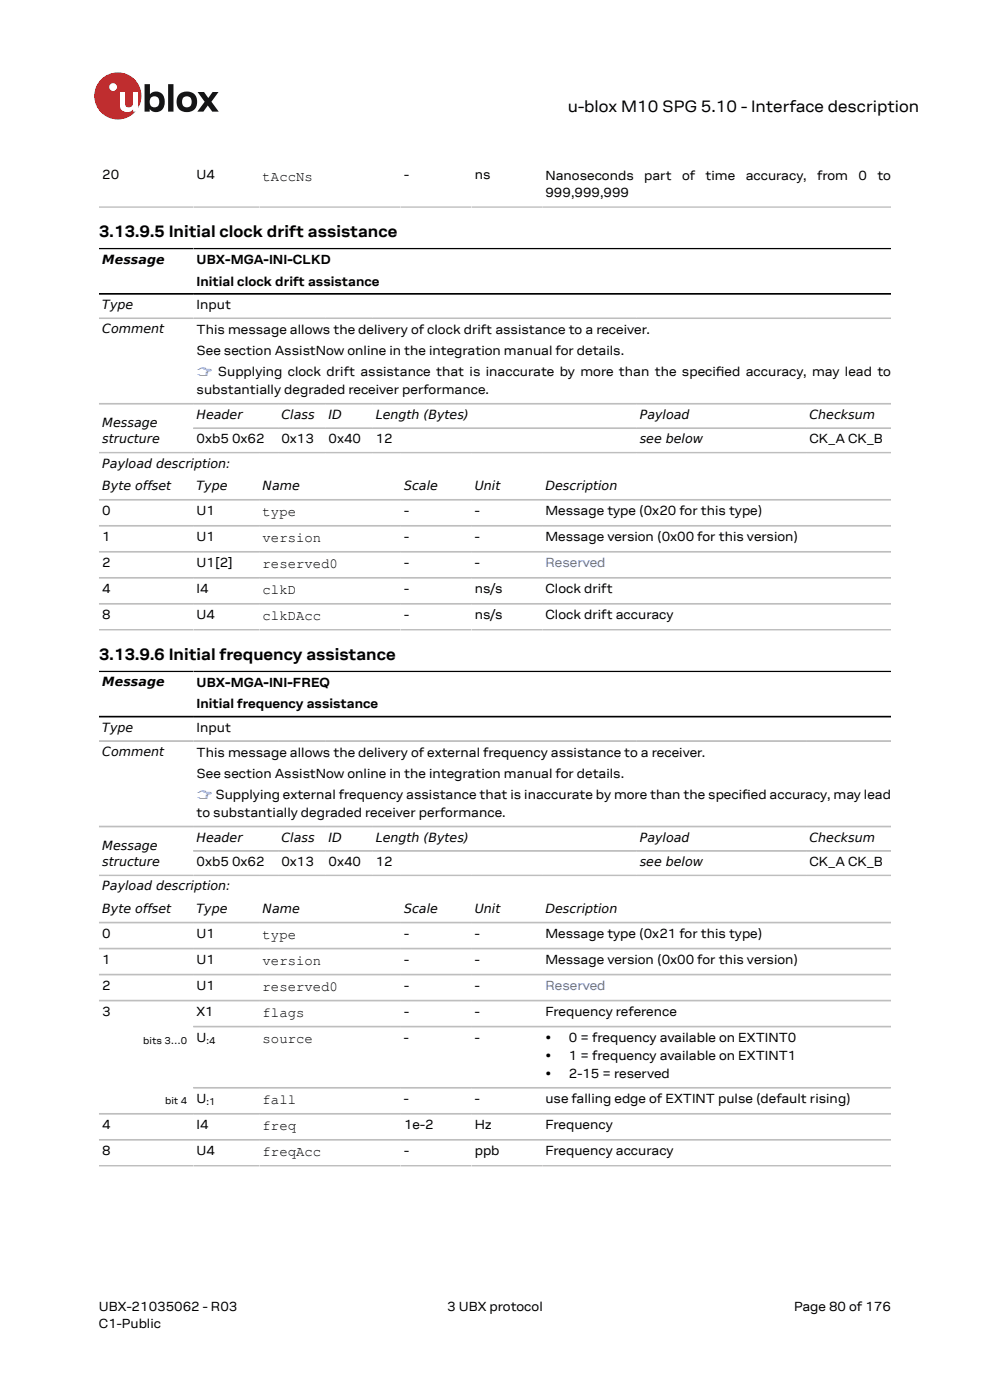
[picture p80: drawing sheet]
<svg xmlns="http://www.w3.org/2000/svg" width="210mm" height="297mm" viewBox="0 0 210 297" stroke-linecap="round" stroke-linejoin="round" font-family="sans-serif">
<defs><g id="words">
<g font-size="3.5">
<text x="120.4" y="23.7">u-blox M10 SPG 5.10 - Interface description</text>
<text x="21" y="50.3">3.13.9.5 Initial clock drift assistance</text>
<text x="21" y="140">3.13.9.6 Initial frequency assistance</text>
</g>
<g font-size="3">
<text x="55.7" y="38.4">tAccNs</text>
<text x="55.7" y="109.6">type</text>
<text x="55.7" y="115.1">version</text>
<text x="55.7" y="120.6">reserved0</text>
<text x="55.7" y="126.1">clkD</text>
<text x="55.7" y="131.6">clkDAcc</text>
<text x="55.7" y="199.3">type</text>
<text x="55.7" y="204.8">version</text>
<text x="55.7" y="210.3">reserved0</text>
<text x="55.7" y="215.8">flags</text>
<text x="55.7" y="221.3">source</text>
<text x="55.7" y="234.3">fall</text>
<text x="55.7" y="239.8">freq</text>
<text x="55.7" y="245.3">freqAcc</text>
</g>
<g font-size="2.8">
<text x="21.7" y="38">20</text>
<text x="41.7" y="38">U4</text>
<text x="85.7" y="38">-</text>
<text x="100.7" y="38">ns</text>
<text x="115.7" y="38.1">Nanoseconds</text>
<text x="115.7" y="41.8">999,999,999</text>
<text x="136.6" y="38.1">part</text>
<text x="144.7" y="38.1">of</text>
<text x="149.7" y="38.1">time</text>
<text x="158.2" y="38.1">accuracy,</text>
<text x="173.3" y="38.1">from</text>
<text x="182.1" y="38.1">0</text>
<text x="186.1" y="38.1">to</text>
<text x="41.7" y="56.1">UBX-MGA-INI-CLKD</text>
<text x="41.7" y="60.6">Initial clock drift assistance</text>
<text x="41.7" y="65.5">Input</text>
<text x="41.7" y="70.8">This message allows the delivery of clock drift assistance to a receiver.</text>
<text x="41.7" y="75.3">See section AssistNow online in the integration manual for details.</text>
<text x="41.7" y="83.5">substantially degraded receiver performance.</text>
<text x="151.9" y="79.9">i</text>
<text x="41.7" y="94">0xb5 0x62</text>
<text x="59.7" y="94">0x13</text>
<text x="69.7" y="94">0x40</text>
<text x="79.7" y="94">12</text>
<text x="171.7" y="94">CK_A CK_B</text>
<text x="21.7" y="109.2">0</text>
<text x="41.7" y="109.2">U1</text>
<text x="85.7" y="109.2">-</text>
<text x="100.7" y="109.2">-</text>
<text x="115.7" y="109.3">Message type (0x20 for this type)</text>
<text x="21.7" y="114.7">1</text>
<text x="41.7" y="114.7">U1</text>
<text x="85.7" y="114.7">-</text>
<text x="100.7" y="114.7">-</text>
<text x="115.7" y="114.9">Message version (0x00 for this version)</text>
<text x="21.7" y="120.2">2</text>
<text x="21.7" y="125.7">4</text>
<text x="41.7" y="120.2">U1[2]</text>
<text x="41.7" y="125.7">I4</text>
<text x="85.7" y="120.2">-</text>
<text x="85.7" y="125.7">-</text>
<text x="100.7" y="120.2">-</text>
<text x="100.7" y="125.7">ns/s</text>
<text x="115.7" y="125.9">Clock drift</text>
<text x="21.7" y="131.3">8</text>
<text x="41.7" y="131.3">U4</text>
<text x="85.7" y="131.3">-</text>
<text x="100.7" y="131.3">ns/s</text>
<text x="115.7" y="131.4">Clock drift accuracy</text>
<text x="41.7" y="145.7">UBX-MGA-INI-FREQ</text>
<text x="41.7" y="150.3">Initial frequency assistance</text>
<text x="41.7" y="155.2">Input</text>
<text x="41.7" y="160.5">This message allows the delivery of external frequency assistance to a receiver.</text>
<text x="41.7" y="165">See section AssistNow online in the integration manual for details.</text>
<text x="41.7" y="173.2">to substantially degraded receiver performance.</text>
<text x="157.4" y="169.6">i</text>
<text x="41.7" y="183.7">0xb5 0x62</text>
<text x="59.7" y="183.7">0x13</text>
<text x="69.7" y="183.7">0x40</text>
<text x="79.7" y="183.7">12</text>
<text x="171.7" y="183.7">CK_A CK_B</text>
<text x="21.7" y="198.9">0</text>
<text x="41.7" y="198.9">U1</text>
<text x="85.7" y="198.9">-</text>
<text x="100.7" y="198.9">-</text>
<text x="115.7" y="199">Message type (0x21 for this type)</text>
<text x="21.7" y="204.4">1</text>
<text x="21.7" y="209.9">2</text>
<text x="41.7" y="204.4">U1</text>
<text x="41.7" y="209.9">U1</text>
<text x="85.7" y="204.4">-</text>
<text x="85.7" y="209.9">-</text>
<text x="100.7" y="204.4">-</text>
<text x="100.7" y="209.9">-</text>
<text x="115.7" y="204.5">Message version (0x00 for this version)</text>
<text x="21.7" y="215.4">3</text>
<text x="41.7" y="215.4">X1</text>
<text x="85.7" y="215.4">-</text>
<text x="100.7" y="215.4">-</text>
<text x="115.7" y="215.6">Frequency reference</text>
<text x="41.7" y="221">U</text>
<text x="85.7" y="221">-</text>
<text x="100.7" y="221">-</text>
<text x="115.7" y="221">•</text>
<text x="120.7" y="221">0 = frequency available on EXTINT0</text>
<text x="115.7" y="224.9">•</text>
<text x="120.7" y="224.9">1 = frequency available on EXTINT1</text>
<text x="41.7" y="233.9">U</text>
<text x="85.7" y="233.9">-</text>
<text x="100.7" y="233.9">-</text>
<text x="115.7" y="228.8">•</text>
<text x="120.7" y="228.8">2-15 = reserved</text>
<text x="21.7" y="239.5">4</text>
<text x="41.7" y="239.5">I4</text>
<text x="85.7" y="239.5">1e-2</text>
<text x="100.7" y="239.5">Hz</text>
<text x="115.7" y="234.1">use falling edge of EXTINT pulse (default rising)</text>
<text x="115.7" y="239.6">Frequency</text>
<text x="21.7" y="245">8</text>
<text x="41.7" y="245">U4</text>
<text x="85.7" y="245">-</text>
<text x="100.7" y="245">ppb</text>
<text x="115.7" y="245.1">Frequency accuracy</text>
<text x="21" y="278">UBX-21035062 - R03</text>
<text x="21" y="281.8">C1-Public</text>
<text x="94.9" y="278">3 UBX protocol</text>
<text x="168.4" y="278">Page 80 of 176</text>
</g>
<g font-size="2.8" fill="#4664b4">
<text x="41.7" y="79.9">☞ Supplying clock drift assistance that is inaccurate by more than the specifed accuracy, may lead to</text>
<text x="115.7" y="120.2">Reserved</text>
<text x="41.7" y="169.6">☞ Supplying external frequency assistance that is inaccurate by more than the specifed accuracy, may lead</text>
<text x="115.7" y="209.9">Reserved</text>
</g>
<g font-size="2.7">
<text x="21.7" y="55.9">Message</text>
<text x="21.7" y="65.5">Type</text>
<text x="21.7" y="70.7">Comment</text>
<text x="41.7" y="88.9">Header</text>
<text x="59.7" y="88.9">Class</text>
<text x="69.7" y="88.9">ID</text>
<text x="79.7" y="88.9">Length (Bytes)</text>
<text x="135.7" y="88.9">Payload</text>
<text x="171.7" y="88.9">Checksum</text>
<text x="21.7" y="90.6">Message</text>
<text x="21.7" y="94">structure</text>
<text x="135.7" y="94">see below</text>
<text x="21.7" y="99.2">Payload description:</text>
<text x="21.7" y="104">Byte offset</text>
<text x="41.7" y="104">Type</text>
<text x="55.7" y="104">Name</text>
<text x="85.7" y="104">Scale</text>
<text x="100.7" y="104">Unit</text>
<text x="115.7" y="104">Description</text>
<text x="21.7" y="145.6">Message</text>
<text x="21.7" y="155.2">Type</text>
<text x="21.7" y="160.4">Comment</text>
<text x="41.7" y="178.5">Header</text>
<text x="59.7" y="178.5">Class</text>
<text x="69.7" y="178.5">ID</text>
<text x="79.7" y="178.5">Length (Bytes)</text>
<text x="135.7" y="178.5">Payload</text>
<text x="171.7" y="178.5">Checksum</text>
<text x="21.7" y="180.3">Message</text>
<text x="21.7" y="183.7">structure</text>
<text x="135.7" y="183.7">see below</text>
<text x="21.7" y="188.9">Payload description:</text>
<text x="21.7" y="193.7">Byte offset</text>
<text x="41.7" y="193.7">Type</text>
<text x="55.7" y="193.7">Name</text>
<text x="85.7" y="193.7">Scale</text>
<text x="100.7" y="193.7">Unit</text>
<text x="115.7" y="193.7">Description</text>
</g>
<g font-size="2.1">
<text x="30.4" y="221.5">bits 3…0</text>
<text x="43.8" y="221.5">:4</text>
<text x="35" y="234.3">bit 4</text>
<text x="43.8" y="234.5">:1</text>
</g>
</g></defs>
<circle cx="25" cy="20.4" r="5" fill="#ed2023"/>
<circle cx="24" cy="18.5" r=".83" fill="#fff"/>
<g fill="#151516">
<path d="M35.7 17.9h1.1v5.8h-1.1z"/>
<path d="M41.9 19.5h1.4l.9 1.3 .9-1.3h1.3l-1.6 2.1 1.6 2.1h-1.4l-.9-1.3-1 1.3h-1.2l1.5-2.1z"/>
<path d="M32 20.7a1.17 1.17 0 0 0-.1 1.5 1.17 1.17 0 0 0 1.4 .4 1.16 1.16 0 0 0 .4-1.6 1.16 1.16 0 0 0-1.7-.3zM30.7 17.9h1.1v2.1a1.82 1.82 0 0 1 2.2-.4 1.82 1.82 0 0 1 .9 2 1.83 1.83 0 0 1-1 2 1.83 1.83 0 0 1-2.1-.5v.6h-1.1z"/>
<path d="M38.9 20.7a1.18 1.18 0 0 0-.2 1.5 1.18 1.18 0 0 0 1.5 .4 1.18 1.18 0 0 0 .4-1.5 1.18 1.18 0 0 0-1.5-.5zM37.4 21.6a2.25 2.25 0 0 1 4.5 0 2.25 2.25 0 0 1-4.5 0z"/>
</g>
<path d="M25.4 19.5h1.1v2.5a.84 .84 0 0 0 1 .8 .84 .84 0 0 0 .7-1v-2.3h1.1v4.2h-1.1v-.5a1.59 1.59 0 0 1-1.8 .5 1.59 1.59 0 0 1-1-1.5z" fill="#fff"/>
<g fill="none" stroke="#bebebe" stroke-width=".35">
<path d="M21 43.9h168M21 67.5h168M21 85.7h168M21 96h168M41 90.8h148M21 106h168M21 111.5h168M21 117.1h168M21 122.6h168M21 128.1h168M21 133.6h168M21 157.2h168"/>
<path d="M21 175.3h168M21 185.7h168M21 195.7h168M41 180.5h148M21 201.2h168M21 206.8h168M21 212.3h168M41 217.8h148M21 236.3h168M41 230.8h148M21 241.8h168M21 247.3h168"/>
</g>
<path d="M21 52.7h168M21 62.3h168M21 142.4h168M21 152h168" fill="none" stroke="#000" stroke-width=".35"/>
<use href="#words"/>
</svg>
